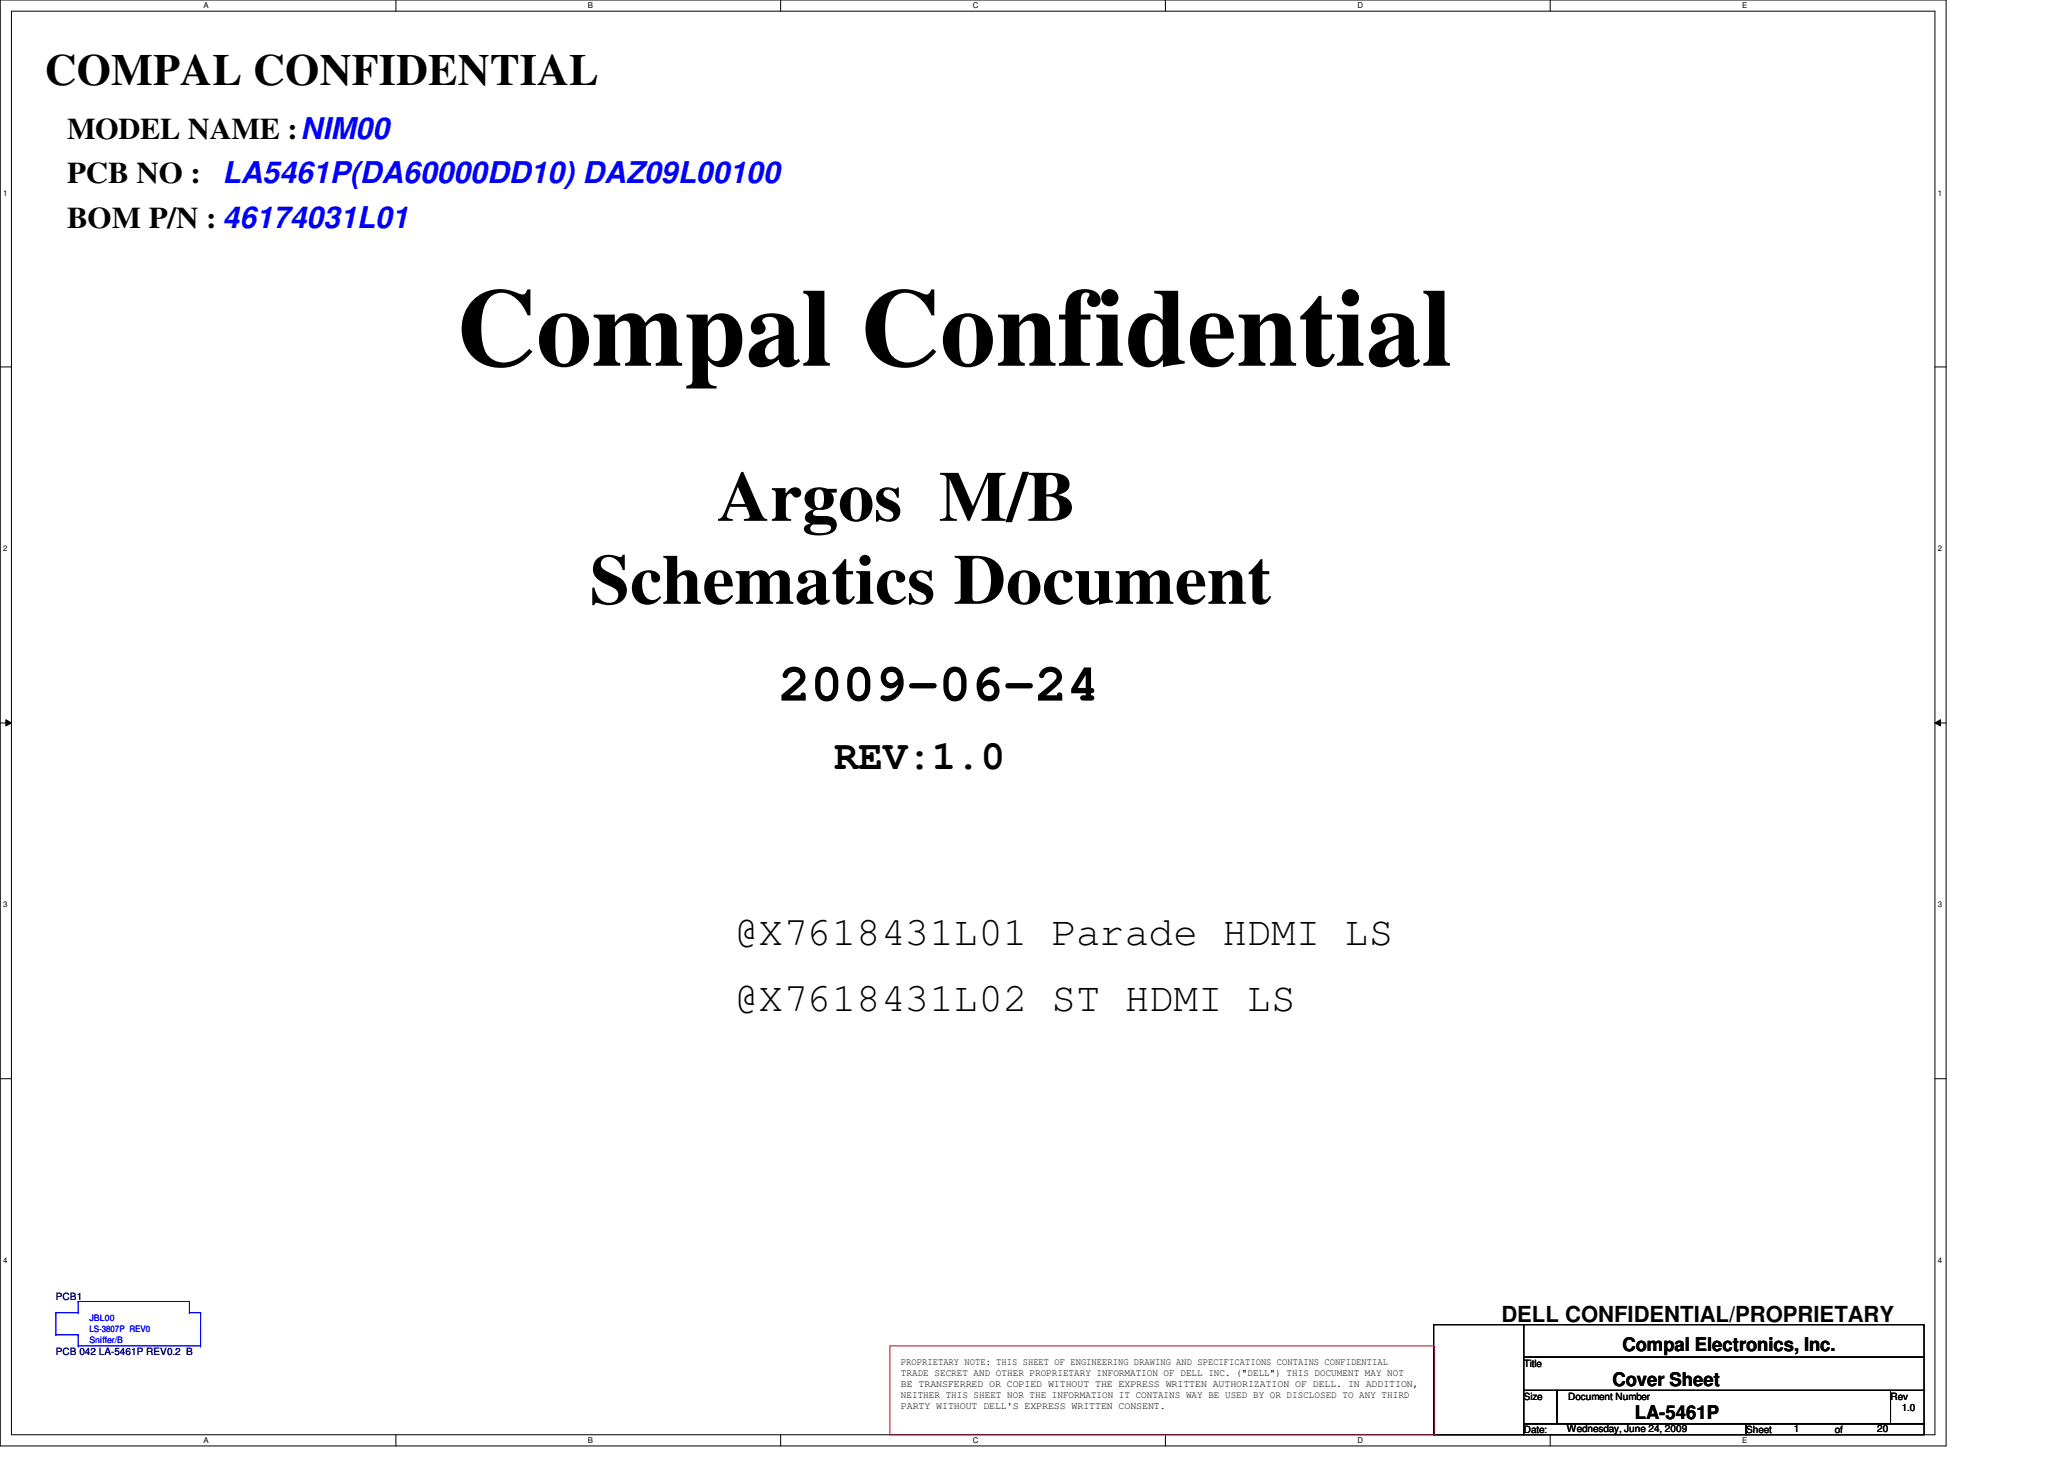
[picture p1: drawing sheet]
<svg xmlns="http://www.w3.org/2000/svg" width="297mm" height="210mm" viewBox="0 0 297 210" stroke-linecap="round" stroke-linejoin="round" font-family="sans-serif">
<defs><g id="words">
<text font-size="16" x="65.7" y="52.6">Compal Confidential</text>
<g font-size="10.2">
<text x="103.2" y="74.9">Argos M/B</text>
<text x="84.9" y="86.9">Schematics Document</text>
</g>
<text font-size="7.7" x="112.1" y="100.8">2009-06-24</text>
<text font-size="6.4" x="6.4" y="12.2">COMPAL CONFIDENTIAL</text>
<g font-size="5.9">
<text x="120.1" y="110.6">REV:1.0</text>
<text x="105.7" y="135.9">@X7618431L01 Parade HDMI LS</text>
<text x="105.7" y="145.5">@X7618431L02 ST HDMI LS</text>
</g>
<g font-size="4.3">
<text x="9.6" y="19.9">MODEL NAME :NIM00</text>
<text x="9.6" y="26.3">PCB NO :</text>
<text x="9.6" y="32.8">BOM P/N : 46174031L01</text>
</g>
<text font-size="4.3" fill="#00f" x="32" y="26.3">LA5461P(DA60000DD10) DAZ09L00100</text>
<text font-size="3.2" x="216.1" y="190.2">DELL CONFIDENTIAL/PROPRIETARY</text>
<g font-size="2.7">
<text x="233.5" y="194.4">Compal Electronics, Inc.</text>
<text x="232.1" y="199.4">Cover Sheet</text>
<text x="235.3" y="204.2">LA-5461P</text>
</g>
<g font-size="1.4" fill="#000080">
<text x="8" y="187">PCB1</text>
<text x="8" y="195">PCB 042 LA-5461P REV0.2 B</text>
</g>
<g font-size="1.4">
<text x="129.7" y="196.4">PROPRIETARY NOTE: THIS SHEET OF ENGINEERING DRAWING AND SPECIFICATIONS CONTAINS CONFIDENTIAL</text>
<text x="129.7" y="198">TRADE SECRET AND OTHER PROPRIETARY INFORMATION OF DELL INC. (&quot;DELL&quot;) THIS DOCUMENT MAY NOT</text>
<text x="219.3" y="196.6">Title</text>
<text x="129.7" y="199.6">BE TRANSFERRED OR COPIED WITHOUT THE EXPRESS WRITTEN AUTHORIZATION OF DELL. IN ADDITION,</text>
<text x="129.7" y="201.1">NEITHER THIS SHEET NOR THE INFORMATION IT CONTAINS WAY BE USED BY OR DISCLOSED TO ANY THIRD</text>
<text x="129.7" y="202.7">PARTY WITHOUT DELL'S EXPRESS WRITTEN CONSENT.</text>
<text x="219.3" y="201.4">Size</text>
<text x="225.7" y="201.4">Document Number</text>
<text x="272.1" y="201.4">Rev</text>
<text x="273.7" y="203">1.0</text>
<text x="219.3" y="206.2">Date:</text>
<text x="225.5" y="206">Wednesday, June 24, 2009</text>
<text x="251.3" y="206.2">Sheet</text>
<text x="258.1" y="206">1</text>
<text x="264.1" y="206.2">of</text>
<text x="270.2" y="206">20</text>
</g>
<g font-size="1.3" fill="#00f">
<text x="12.9" y="190">JBL00</text>
<text x="12.9" y="191.6">LS-3807P REV0</text>
<text x="12.9" y="193.2">Sniffer/B</text>
</g>
<g font-size="1.1">
<text x="29.3" y="1.1">A</text>
<text x="84.6" y="1.1">B</text>
<text x="140" y="1.1">C</text>
<text x="195.4" y="1.1">D</text>
<text x="250.7" y="1.1">E</text>
<text x=".5" y="28.2">1</text>
<text x="278.9" y="28.2">1</text>
<text x=".5" y="79.3">2</text>
<text x="278.9" y="79.3">2</text>
<text x=".5" y="130.6">3</text>
<text x="278.9" y="130.6">3</text>
<text x=".5" y="181.7">4</text>
<text x="278.9" y="181.7">4</text>
<text x="29.3" y="207.6">A</text>
<text x="84.6" y="207.6">B</text>
<text x="140" y="207.6">C</text>
<text x="195.4" y="207.6">D</text>
<text x="250.7" y="207.6">E</text>
</g>
</g></defs>
<path d="M0 0h280.1v208h-280.1zM1.6 1.6h276.9v204.8h-276.9z" fill="none" stroke="#000" stroke-width=".14"/>
<g fill="#fff">
<path d="M29.3 .2h.7v1.2h-.7z"/>
<path d="M29.3 206.6h.7v1.2h-.7z"/>
</g>
<path d="M57 0v1.6M57 206.4v1.6" fill="none" stroke="#000" stroke-width=".14"/>
<g fill="#fff">
<path d="M84.6 .2h.7v1.2h-.7z"/>
<path d="M84.6 206.6h.7v1.2h-.7z"/>
</g>
<path d="M112.3 0v1.6M112.3 206.4v1.6" fill="none" stroke="#000" stroke-width=".14"/>
<g fill="#fff">
<path d="M140 .2h.8v1.2h-.8z"/>
<path d="M140 206.6h.8v1.2h-.8z"/>
</g>
<path d="M167.7 0v1.6M167.7 206.4v1.6" fill="none" stroke="#000" stroke-width=".14"/>
<g fill="#fff">
<path d="M195.4 .2h.7v1.2h-.7z"/>
<path d="M195.4 206.6h.7v1.2h-.7z"/>
</g>
<path d="M223.1 0v1.6M223.1 206.4v1.6" fill="none" stroke="#000" stroke-width=".14"/>
<g fill="#fff">
<path d="M250.7 .2h.8v1.2h-.8z"/>
<path d="M250.7 206.6h.8v1.2h-.8z"/>
<path d="M.5 27.2h.6v1.2h-.6z"/>
<path d="M278.9 27.2h.6v1.2h-.6z"/>
<path d="M.5 78.4h.6v1.1h-.6z"/>
<path d="M278.9 78.4h.6v1.1h-.6z"/>
</g>
<path d="M0 52.8h1.6M278.5 52.8h1.6" fill="none" stroke="#000" stroke-width=".14"/>
<g fill="#fff">
<path d="M.5 129.6h.6v1.2h-.6z"/>
<path d="M278.9 129.6h.6v1.2h-.6z"/>
</g>
<path d="M0 104h1.6M.8 103.5l.8 .5-.8 .4zM278.5 104l.8-.5v.9zM278.5 104h1.6" fill="none" stroke="#000" stroke-width=".14"/>
<path d="M.8 103.5l.8 .5-.8 .4zM278.5 104l.8-.5v.9z" fill="#000"/>
<g fill="#fff">
<path d="M.5 180.8h.6v1.1h-.6z"/>
<path d="M278.9 180.8h.6v1.1h-.6z"/>
</g>
<path d="M0 155.2h1.6M278.5 155.2h1.6M206.3 190.6h13v15.8h-13zM219.3 190.6h57.6v4.6h-57.6zM219.3 195.2h57.6v4.8h-57.6zM219.3 200h4.8v4.9h-4.8zM219.3 204.9h32v1.5h-32zM224.1 200h48v4.9h-48zM251.3 204.9h25.6v1.5h-25.6zM272.1 200h4.8v4.9h-4.8z" fill="none" stroke="#000" stroke-width=".14"/>
<path d="M128.1 193.6h78.4v12.8h-78.4z" fill="none" stroke="#f00" stroke-width=".14"/>
<g fill="none" stroke="#00f" stroke-width=".14">
<path d="M8 192h.1M8 188.8h.1M8 188.8v3.2M8 188.8h3.3M8 192h3.3M11.3 187.2h.1M11.3 188.8h.1M11.3 192h.1M11.3 193.6h.1M11.3 187.2h16v1.6M11.3 193.6h17.6M11.3 187.2v1.6"/>
<path d="M11.3 192v1.6M27.3 188.8h.1M27.3 188.8h1.6M28.9 188.8h.1M28.9 193.6h.1M28.9 188.8v4.8"/>
</g>
<use href="#words"/>
</svg>
